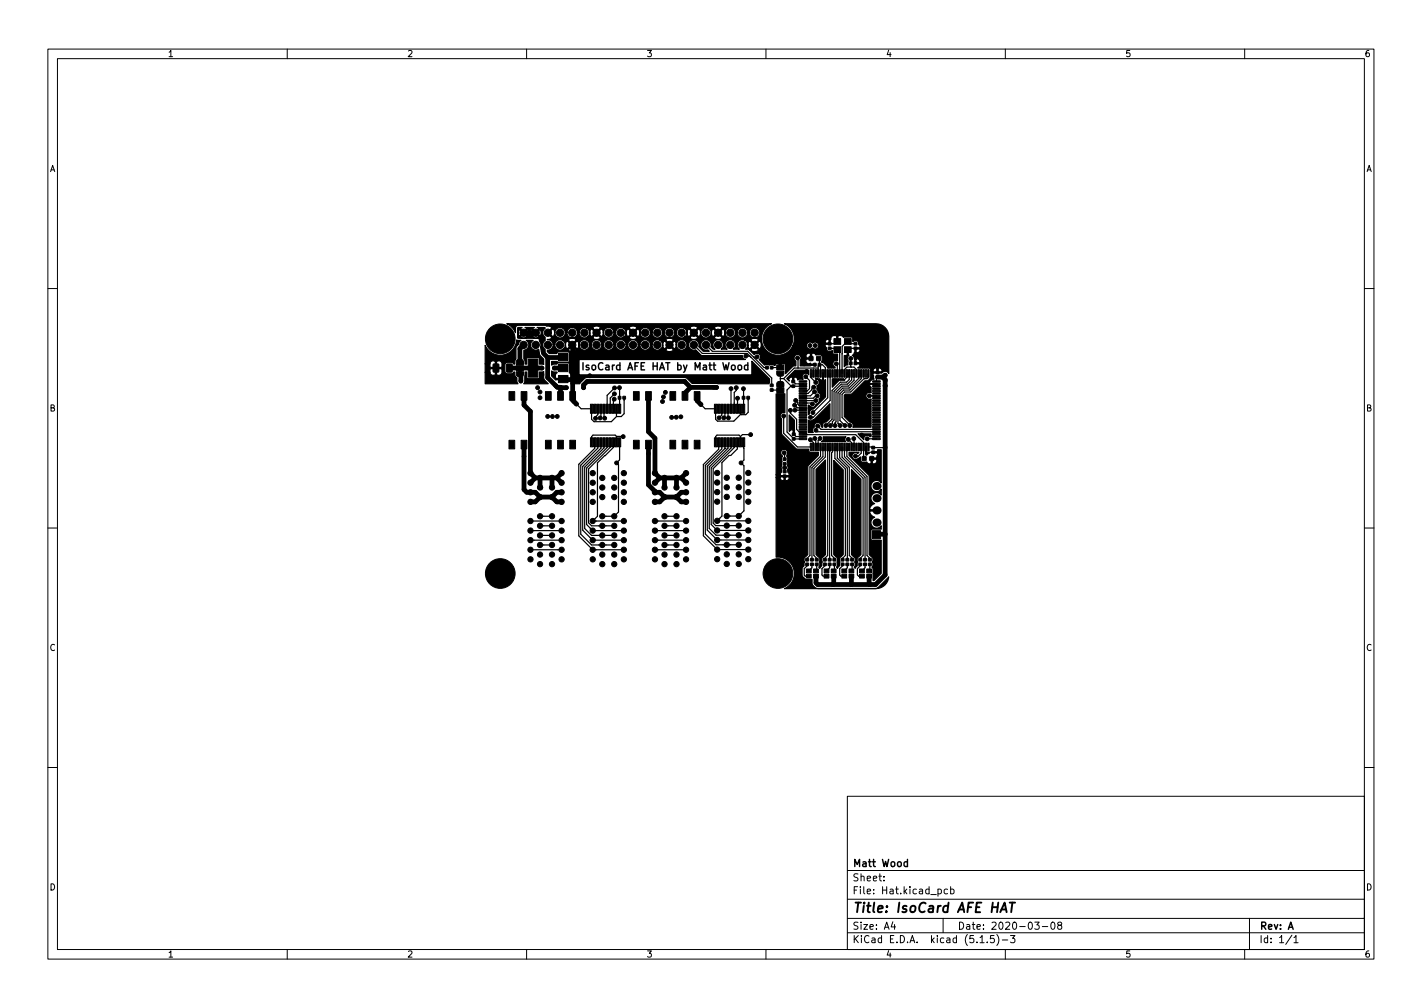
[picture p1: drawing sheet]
<svg xmlns="http://www.w3.org/2000/svg" width="297mm" height="210mm" viewBox="0 0 297 210" stroke-linecap="round" stroke-linejoin="round" font-family="sans-serif">
<defs><g id="words">
<text font-size="2.8" x="178" y="190.6">Title: IsoCard AFE HAT</text>
<g font-size="2.1">
<text x="123.2" y="77.3">IsoCard AFE HAT by Matt Wood</text>
<text x="178" y="184">Sheet:</text>
<text x="178" y="181">Matt Wood</text>
<text x="178" y="186.7">File: Hat.kicad_pcb</text>
<text x="178" y="196.9">KiCad E.D.A. kicad (5.1.5)-3</text>
<text x="178" y="194.1">Size: A4</text>
<text x="200" y="194.1">Date: 2020-03-08</text>
<text x="263" y="194.1">Rev: A</text>
<text x="263" y="196.9">Id: 1/1</text>
</g>
<g font-size="1.8">
<text x="35" y="11.9">1</text>
<text x="85" y="11.9">2</text>
<text x="135" y="11.9">3</text>
<text x="185" y="11.9">4</text>
<text x="235" y="11.9">5</text>
<text x="285" y="11.9">6</text>
<text x="10.3" y="35.9">A</text>
<text x="285.3" y="35.9">A</text>
<text x="10.3" y="85.9">B</text>
<text x="285.3" y="85.9">B</text>
<text x="10.3" y="135.9">C</text>
<text x="285.3" y="135.9">C</text>
<text x="10.3" y="185.9">D</text>
<text x="285.3" y="185.9">D</text>
<text x="35" y="199.9">1</text>
<text x="85" y="199.9">2</text>
<text x="135" y="199.9">3</text>
<text x="185" y="199.9">4</text>
<text x="235" y="199.9">5</text>
<text x="285" y="199.9">6</text>
</g>
</g></defs>
<g fill="none" stroke="#000" stroke-width=".21">
<path d="M10 10.2h277v190.1h-277zM12 12.2h273v186.1h-273zM60 10.2v2M110 10.2v2M160 10.2v2M210 10.2v2M260 10.2v2M10 60.2h2M285 60.2h2M10 110.2h2M285 110.2h2M10 160.2h2"/>
<path d="M177 166.3h108v32h-108zM285 160.2h2M60 198.3v2M110 198.3v2M160 198.3v2M177 194.8h108M177 191.8h108M177 187.8h108M177 181.8h108M184.6 183.8v.1M184.6 183v.1M186.5 192.5l-.4 1h1"/>
<path d="M186.9 193v1M195.9 185.7l.5-.1 .2 .3-.1 .7h-.6M197 191.8v3M197.9 185.7l-.4-.1-.3 .3 .2 .7h.5M198.6 185.7l.4-.1 .3 .3-.2 .7h-.5M198.6 185.1v1.5M204.7 196.8h.9M206.2 196.7v.1M207.6 195.3h-.7v.7l.2-.1 .5 .1 .1 .2-.1 .5-.2 .1-.5-.1M208.2 195.1a1.72 1.72 0 0 1 0 2.3M209.4 196.3h1.1M210 198.3v2"/>
<path d="M211.1 195.3h.9l-.5 .6 .4 .1v.7l-.2 .1-.6-.1M216.1 192.5h1l-.5 .6 .4 .1v.7l-.2 .1-.7-.1M217.7 193.5h1.2M219.6 192.7l.3-.2a.8 .8 0 0 1 .5 .8 .8 .8 0 0 1-.5 .7l-.3-.1-.1-.4zM221.2 193.2l-.3-.3 .1-.2 .2-.2 .4 .1 .2 .2-.1 .2-.6 .2-.2 .3 .1 .4 .2 .1h.3l.3-.3-.1-.4-.2-.1M260 198.3v2M261 191.8v6.5M269.9 195.3l-1.3 1.9M270.3 195.8l.4-.5v1.5M270.3 196.8h.8"/>
</g>
<path d="M208.9 190.5l1-2 .4 2M209.2 189.9h1M210.9 188.5h1.1M211.5 188.5l-.3 2" fill="none" stroke="#000" stroke-width=".4"/>
<path d="M121.8 75.7v1.5M123 76.3l-.4-.1-.2 .2 .1 .3 .5 .1v.4h-.6M156.2 76.3l-.4-.1-.3 .3 .1 .7h.6M156.2 75.7v1.5M189.6 179.4v1.5M189.6 180l-.5-.1-.3 .3 .2 .7h.6" fill="none" stroke="#000" stroke-width=".3"/>
<g fill="#000" stroke="#000" stroke-width=".21">
<path d="M103 76l1.2 .1-.1 1.6-1.1-.1zM105.8 76l1.2 .1-.1 1.6-1.1-.1zM108 75.2l.3-.2 .8 .1 .2 .3 .1 .7h-1.6zM108.3 77.2h.6v.5h-.6zM107.8 76.3h1.6v1h-1.6zM107.8 77.6h1.6l-.1 .8-.4 .2h-.8l-.2-.3zM110.4 74.9h2v3.8h-2zM116.7 76.1h2v1.5h-2zM116.7 73.8h2v1.5h-2zM116.7 78.4h2v1.5h-2zM160 76.5h.5v.5h-.5zM160.9 76.5h.5v.5h-.5z"/>
<path d="M162.4 75.1l.3-.2 .8 .1 .2 .3v.7h-1.4zM162.3 76.2h1.4v1h-1.4zM162.7 75.8h.6v.5h-.6zM162.3 77.5h1.4v.8l-.4 .2h-.8l-.2-.3zM165.4 79.4h.6v.5h-.6zM166.9 79.5h1.6v.2l-1.5 .1zM166.9 80h1.6v.2l-1.5 .1zM169.3 77.2h.2v1.6l-.2-.1zM169 74.4h.8v.9h-.8zM169.8 77.2h.2v1.6l-.2-.1zM170 75.9h.5v.5h-.5zM170.3 77.2h.2v1.6l-.2-.1z"/>
<path d="M170.8 77.2h.2v1.6l-.2-.1zM170.6 74.4l.8 .1-.1 .8-.7-.1zM170.9 75.9h.5v.5h-.5zM171.3 77.2h.2v1.6l-.2-.1zM171.8 77.2h.2v1.6l-.2-.1zM172.3 77.2h.2v1.6l-.2-.1zM172.8 77.2h.2v1.6l-.2-.1zM173.3 77.2h.2v1.6l-.2-.1zM173 71.5h.6v.5h-.6zM173 72.5h.6v.5h-.6zM173.8 77.2h.2v1.6l-.2-.1zM174.3 77.2h.2v1.6l-.2-.1z"/>
<path d="M174.8 77.2h.2v1.6l-.2-.1zM175.3 77.2h.2v1.6l-.2-.1zM174.2 70.7h1.4v1.2h-1.4zM174.2 72.4h1.4v1.2h-1.4zM175.8 77.2h.2v1.6l-.2-.1zM176.3 77.2h.2v1.6l-.2-.1zM176.8 77.2h.2v1.6l-.2-.1zM177.3 77.2h.2v1.6l-.2-.1zM176.4 70.7h1.4v1.2h-1.4zM176.4 72.4h1.4v1.2h-1.4zM177.5 75.6h.5v.5h-.5zM177.8 77.2h.2v1.6l-.2-.1z"/>
<path d="M178.3 77.2h.2v1.6l-.2-.1zM178.4 75.6h.5v.5h-.5zM178.4 71.5h.6v.5h-.6zM178.4 72.5h.6v.5h-.6zM178.8 77.2h.2v1.6l-.2-.1zM179.3 77.2h.2v1.6l-.2-.1zM179.8 77.2h.2v1.6l-.2-.1zM180.3 77.2h.2v1.6l-.2-.1zM180.8 77.2h.2v1.6l-.2-.1zM181.3 77.2h.2v1.6l-.2-.1zM183 78.5h.6v.5h-.6zM183 77.5h.6v.5h-.6z"/>
<path d="M182.3 80h1.5l.1 .2-1.6 .1zM182.3 79.5h1.5l.1 .2-1.6 .1zM106.3 91.9h1.2v1.8h-1.2zM106.3 81.8h1.2v1.8h-1.2zM108.9 91.9h1.2v1.8h-1.2zM108.9 81.8h1.2v1.8h-1.2zM113.9 91.9h1.2v1.8h-1.2zM113.9 81.8h1.2v1.8h-1.2zM116.5 91.9h1.2v1.8h-1.2zM116.5 81.8h1.2v1.8h-1.2zM119 91.9h1.2v1.8h-1.2zM119 81.8h1.2v1.8h-1.2z"/>
<path d="M123.3 84.4h.5v1.9h-.5zM123.3 91.4h.5v1.9h-.5zM124 84.4h.5v1.9h-.5zM124 91.4h.5v1.9h-.5zM124.6 84.4h.5v1.9h-.5zM124.6 91.4h.5v1.9h-.5zM125.3 84.4h.5v1.9h-.5zM125.3 91.4h.5v1.9h-.5zM125.9 84.4h.5v1.9h-.5zM125.9 91.4h.5v1.9h-.5zM126.6 84.4h.5v1.9h-.5zM126.6 91.4h.5v1.9h-.5z"/>
<path d="M127.2 84.4h.5v1.9h-.5zM127.2 91.4h.5v1.9h-.5zM127.9 84.4h.5v1.9h-.5zM127.9 91.4h.5v1.9h-.5zM128.5 84.4h.5v1.9h-.5zM128.5 91.4h.5v1.9h-.5zM129.2 84.4h.5v1.9h-.5zM129.2 91.4h.5v1.9h-.5zM129.2 82.8h.5v.5h-.5zM130.1 82.8h.5v.5h-.5zM132.3 91.9h1.2v1.8h-1.2zM132.3 81.8h1.2v1.8h-1.2z"/>
<path d="M134.9 91.9h1.2v1.8h-1.2zM134.9 81.8h1.2v1.8h-1.2zM139.9 91.9h1.2v1.8h-1.2zM139.9 81.8h1.2v1.8h-1.2zM142.5 91.9h1.2v1.8h-1.2zM142.5 81.8h1.2v1.8h-1.2zM145 91.9h1.2v1.8h-1.2zM145 81.8h1.2v1.8h-1.2zM149.2 91.4h.5v1.9h-.5zM149.2 84.4h.5v1.9h-.5zM149.9 91.4h.5v1.9h-.5zM149.9 84.4h.5v1.9h-.5z"/>
<path d="M150.5 91.4h.5v1.9h-.5zM150.5 84.4h.5v1.9h-.5zM151.2 91.4h.5v1.9h-.5zM151.2 84.4h.5v1.9h-.5zM151.8 91.4h.5v1.9h-.5zM151.8 84.4h.5v1.9h-.5zM152.5 91.4h.5v1.9h-.5zM152.5 84.4h.5v1.9h-.5zM153.1 91.4h.5v1.9h-.5zM153.1 84.4h.5v1.9h-.5zM153.8 91.4h.5v1.9h-.5zM153.8 84.4h.5v1.9h-.5z"/>
<path d="M154.4 91.4h.5v1.9h-.5zM154.4 84.4h.5v1.9h-.5zM155.1 91.4h.5v1.9h-.5zM155.1 84.4h.5v1.9h-.5zM155.1 82.8h.5v.5h-.5zM156 82.8h.5v.5h-.5zM160.9 81.2h.6v.5h-.6zM160.9 80.2h.6v.5h-.6zM162.3 80.9h1.4v1h-1.4zM162.4 79.8l.3-.2 .8 .1 .2 .3v.7h-1.4zM162.7 80.5h.6v.5h-.6zM162.3 82.2h1.4v.8l-.4 .2h-.8l-.2-.3z"/>
<path d="M163.6 99.2h.6v.5h-.6zM163.6 98.2h.6v.5h-.6zM163.6 95.6h.6v.5h-.6zM163.6 96.6h.6v.5h-.6zM165.4 80.4h.6v.5h-.6zM165.5 90.4h.6v.5h-.6zM165.5 91.4h.6v.5h-.6zM166.9 80.5h1.6v.2l-1.5 .1zM166.9 81h1.6v.2l-1.5 .1zM166.9 81.5h1.6v.2l-1.5 .1zM166.9 82h1.6v.2l-1.5 .1zM166.9 82.5h1.6v.2l-1.5 .1z"/>
<path d="M166.9 83h1.6v.2l-1.5 .1zM166.9 83.5h1.6v.2l-1.5 .1zM166.9 84h1.6v.2l-1.5 .1zM166.9 84.5h1.6v.2l-1.5 .1zM166.9 85h1.6v.2l-1.5 .1zM166.9 85.5h1.6v.2l-1.5 .1zM166.9 86h1.6v.2l-1.5 .1zM166.9 86.5h1.6v.2l-1.5 .1zM166.9 87h1.6v.2l-1.5 .1zM166.9 87.5h1.6v.2l-1.5 .1zM166.9 88h1.6v.2l-1.5 .1zM166.9 88.5h1.6v.2l-1.5 .1z"/>
<path d="M166.9 89h1.6v.2l-1.5 .1zM166.9 89.5h1.6v.2l-1.5 .1zM166.9 90h1.6v.2l-1.5 .1zM166.9 90.5h1.6v.2l-1.5 .1zM166.9 91h1.6v.2l-1.5 .1zM166.9 91.5h1.6v.2l-1.5 .1zM169.3 92.5l.2 .1v1.5h-.2zM169.8 92.5l.2 .1v1.5h-.2zM170.3 92.5l.2 .1v1.5h-.2zM170.8 92.5l.2 .1v1.5h-.2zM171.3 92.5l.2 .1v1.5h-.2zM171.8 92.5l.2 .1v1.5h-.2z"/>
<path d="M172.3 92.5l.2 .1v1.5h-.2zM172.8 92.5l.2 .1v1.5h-.2zM173.3 92.5l.2 .1v1.5h-.2zM173.8 92.5l.2 .1v1.5h-.2zM174.3 92.5l.2 .1v1.5h-.2zM174.8 92.5l.2 .1v1.5h-.2zM175.3 92.5l.2 .1v1.5h-.2zM175.8 92.5l.2 .1v1.5h-.2zM176.3 92.5l.2 .1v1.5h-.2zM176.8 92.5l.2 .1v1.5h-.2zM177.3 92.5l.2 .1v1.5h-.2zM177.8 92.5l.2 .1v1.5h-.2z"/>
<path d="M178.3 92.5l.2 .1v1.5h-.2zM178.8 92.5l.2 .1v1.5h-.2zM179.3 92.5l.2 .1v1.5h-.2zM179.8 92.5l.2 .1v1.5h-.2zM180.3 92.5l.2 .1v1.5h-.2zM180.1 95.3l.8 .1v.8l-.8-.1zM180.8 92.5l.2 .1v1.5h-.2zM181.3 92.5l.2 .1v1.5h-.2zM181.7 95.3l.8 .1-.1 .8-.7-.1zM182.1 94.2h.6v.5h-.6zM182.1 93.2h.6v.5h-.6zM182.3 91.5h1.5l.1 .2-1.6 .1z"/>
<path d="M182.3 91h1.5l.1 .2-1.6 .1zM182.3 90.5h1.5l.1 .2-1.6 .1zM182.3 90h1.5l.1 .2-1.6 .1zM182.3 89.5h1.5l.1 .2-1.6 .1zM182.3 89h1.5l.1 .2-1.6 .1zM182.3 88.5h1.5l.1 .2-1.6 .1zM182.3 88h1.5l.1 .2-1.6 .1zM182.3 87.5h1.5l.1 .2-1.6 .1zM182.3 87h1.5l.1 .2-1.6 .1zM182.3 86.5h1.5l.1 .2-1.6 .1zM182.3 86h1.5l.1 .2-1.6 .1zM182.3 85.5h1.5l.1 .2-1.6 .1z"/>
<path d="M182.3 85h1.5l.1 .2-1.6 .1zM182.3 84.5h1.5l.1 .2-1.6 .1zM182.3 84h1.5l.1 .2-1.6 .1zM182.3 83.5h1.5l.1 .2-1.6 .1zM182.3 83h1.5l.1 .2-1.6 .1zM182.3 82.5h1.5l.1 .2-1.6 .1zM182.3 82h1.5l.1 .2-1.6 .1zM182.3 81.5h1.5l.1 .2-1.6 .1zM182.3 81h1.5l.1 .2-1.6 .1zM182.3 80.5h1.5l.1 .2-1.6 .1zM168.4 118.8h1.1v.8h-1.1zM168.3 117.6h.6v.5h-.6z"/>
<path d="M168.3 116.6h.6v.5h-.6zM169.3 117.6h.6v.5h-.6zM169.3 116.6h.6v.5h-.6zM169.9 118.8h1v.8h-1zM170.3 117.6h.6v.5h-.6zM170.3 116.6h.6v.5h-.6zM172.2 118.8h1v.8h-1zM172 117.6h.6v.5h-.6zM172 116.6h.6v.5h-.6zM173 117.6h.6v.5h-.6zM173 116.6h.6v.5h-.6zM173.6 118.8h1v.8h-1z"/>
<path d="M174 117.6h.6v.5h-.6zM174 116.6h.6v.5h-.6zM175.9 118.8h1v.8h-1zM175.7 117.6h.6v.5h-.6zM175.7 116.6h.6v.5h-.6zM176.7 117.6h.6v.5h-.6zM176.7 116.6h.6v.5h-.6zM177.3 118.8h1v.8h-1zM177.7 117.6h.6v.5h-.6zM177.7 116.6h.6v.5h-.6zM179.6 118.8h1v.8h-1zM179.4 117.6h.6v.5h-.6z"/>
<path d="M179.4 116.6h.6v.5h-.6zM180.4 117.6h.6v.5h-.6zM180.4 116.6h.6v.5h-.6zM181 118.8h1v.8h-1zM181.4 117.6h.6v.5h-.6zM181.4 116.6h.6v.5h-.6zM182.3 110.8h1.7v1.7h-1.7zM168.4 119.9h1.1v.8h-1.1zM169.9 119.9h1v.8h-1zM172.2 119.9h1v.8h-1zM173.6 119.9h1v.8h-1zM175.9 119.9h1v.8h-1z"/>
<path d="M177.3 119.9h1v.8h-1zM179.6 119.9h1v.8h-1zM181 119.9h1v.8h-1z"/>
<circle cx="103.4" cy="79.5" r=".4"/>
<circle cx="103.9" cy="74.9" r=".4"/>
<circle cx="104.5" cy="70.7" r="3.1"/>
<circle cx="108.8" cy="79.5" r=".4"/>
<circle cx="109.4" cy="69.5" r=".76"/>
<circle cx="109.4" cy="72" r=".76"/>
<circle cx="111.9" cy="72" r=".76"/>
<circle cx="111.9" cy="69.5" r=".76"/>
<circle cx="113.1" cy="75.3" r=".4"/>
<circle cx="113.2" cy="78.2" r=".4"/>
<circle cx="113.2" cy="76.8" r=".4"/>
<circle cx="114.5" cy="72" r=".76"/>
<circle cx="114.5" cy="69.5" r=".76"/>
<circle cx="115.8" cy="76.8" r=".4"/>
<circle cx="117" cy="72" r=".76"/>
<circle cx="117" cy="69.5" r=".76"/>
<circle cx="119.5" cy="72" r=".76"/>
<circle cx="119.5" cy="69.5" r=".76"/>
<circle cx="122.1" cy="72" r=".76"/>
<circle cx="122.1" cy="69.5" r=".76"/>
<circle cx="123.2" cy="78.4" r=".4"/>
<circle cx="124.6" cy="72" r=".76"/>
<circle cx="124.6" cy="69.5" r=".76"/>
<circle cx="127.2" cy="72" r=".76"/>
<circle cx="127.2" cy="69.5" r=".76"/>
<circle cx="129.7" cy="72" r=".76"/>
<circle cx="129.7" cy="69.5" r=".76"/>
<circle cx="132.2" cy="72" r=".76"/>
<circle cx="132.2" cy="69.5" r=".76"/>
<circle cx="134.8" cy="72" r=".76"/>
<circle cx="134.8" cy="69.5" r=".76"/>
<circle cx="137.3" cy="72" r=".76"/>
<circle cx="137.3" cy="69.5" r=".76"/>
<circle cx="139.9" cy="72" r=".76"/>
<circle cx="139.9" cy="69.5" r=".76"/>
<circle cx="142.4" cy="69.5" r=".76"/>
<circle cx="142.4" cy="72" r=".76"/>
<circle cx="144.9" cy="72" r=".76"/>
<circle cx="144.9" cy="69.5" r=".76"/>
<circle cx="147.5" cy="69.5" r=".76"/>
<circle cx="147.5" cy="72" r=".76"/>
<circle cx="150" cy="69.5" r=".76"/>
<circle cx="150" cy="72" r=".76"/>
<circle cx="152.6" cy="69.5" r=".76"/>
<circle cx="152.6" cy="72" r=".76"/>
<circle cx="155.1" cy="69.5" r=".76"/>
<circle cx="155.1" cy="72" r=".76"/>
<circle cx="155.8" cy="74.3" r=".4"/>
<circle cx="157.6" cy="72" r=".76"/>
<circle cx="157.6" cy="69.5" r=".76"/>
<circle cx="158.1" cy="74.5" r=".4"/>
<circle cx="162.5" cy="70.7" r="3.1"/>
<circle cx="166.6" cy="74.7" r=".4"/>
<circle cx="168" cy="75.9" r=".4"/>
<circle cx="168.3" cy="78.6" r=".4"/>
<circle cx="168.5" cy="77.5" r=".4"/>
<circle cx="169.2" cy="72.1" r=".4"/>
<circle cx="170.3" cy="72.1" r=".4"/>
<circle cx="170.4" cy="79.8" r=".4"/>
<circle cx="171.5" cy="79.7" r=".4"/>
<circle cx="172.1" cy="69.2" r=".4"/>
<circle cx="174.4" cy="79.5" r=".4"/>
<circle cx="174.7" cy="75.9" r=".4"/>
<circle cx="177.7" cy="74.8" r=".4"/>
<circle cx="183" cy="72.6" r=".4"/>
<circle cx="184.9" cy="78.3" r=".4"/>
<circle cx="184.9" cy="79.4" r=".4"/>
<circle cx="110.8" cy="98.8" r=".55"/>
<circle cx="112.3" cy="80.9" r=".4"/>
<circle cx="112.8" cy="81.8" r=".4"/>
<circle cx="112.8" cy="83" r=".4"/>
<circle cx="112.8" cy="99.8" r=".55"/>
<circle cx="114.4" cy="86.9" r=".4"/>
<circle cx="115.3" cy="99.8" r=".55"/>
<circle cx="115.4" cy="87" r=".4"/>
<circle cx="116.4" cy="86.9" r=".4"/>
<circle cx="117.3" cy="98.8" r=".55"/>
<circle cx="118.3" cy="80.9" r=".4"/>
<circle cx="120.4" cy="84.3" r=".4"/>
<circle cx="121.9" cy="80.9" r=".4"/>
<circle cx="123.8" cy="98.8" r=".55"/>
<circle cx="124.4" cy="87.3" r=".4"/>
<circle cx="125.4" cy="87.3" r=".4"/>
<circle cx="125.8" cy="99.8" r=".55"/>
<circle cx="126.3" cy="87.3" r=".4"/>
<circle cx="128.3" cy="83.3" r=".4"/>
<circle cx="128.3" cy="99.8" r=".55"/>
<circle cx="128.3" cy="82.2" r=".4"/>
<circle cx="128.4" cy="81" r=".4"/>
<circle cx="128.8" cy="96.6" r=".4"/>
<circle cx="129.4" cy="80.9" r=".4"/>
<circle cx="130.2" cy="91.2" r=".4"/>
<circle cx="130.3" cy="98.8" r=".55"/>
<circle cx="136.8" cy="98.8" r=".55"/>
<circle cx="138.4" cy="83.8" r=".4"/>
<circle cx="138.6" cy="82.9" r=".4"/>
<circle cx="138.8" cy="99.8" r=".55"/>
<circle cx="139" cy="81.9" r=".4"/>
<circle cx="140.3" cy="87.1" r=".4"/>
<circle cx="141.3" cy="87.1" r=".4"/>
<circle cx="141.3" cy="99.8" r=".55"/>
<circle cx="142.2" cy="87" r=".4"/>
<circle cx="143.3" cy="98.8" r=".55"/>
<circle cx="146.4" cy="84.4" r=".4"/>
<circle cx="149.7" cy="80.9" r=".4"/>
<circle cx="149.8" cy="98.7" r=".55"/>
<circle cx="150.2" cy="87.2" r=".4"/>
<circle cx="151.2" cy="87.2" r=".4"/>
<circle cx="151.8" cy="99.7" r=".55"/>
<circle cx="152.2" cy="87.2" r=".4"/>
<circle cx="152.7" cy="81.1" r=".4"/>
<circle cx="153.8" cy="80.9" r=".4"/>
<circle cx="154.1" cy="83.1" r=".4"/>
<circle cx="154.3" cy="99.7" r=".55"/>
<circle cx="154.8" cy="96.6" r=".4"/>
<circle cx="155.3" cy="81.2" r=".4"/>
<circle cx="156.3" cy="98.7" r=".55"/>
<circle cx="156.8" cy="90.7" r=".4"/>
<circle cx="163.7" cy="86.8" r=".4"/>
<circle cx="163.8" cy="94.5" r=".4"/>
<circle cx="163.9" cy="97.6" r=".4"/>
<circle cx="165.1" cy="85.7" r=".4"/>
<circle cx="165.1" cy="93.9" r=".4"/>
<circle cx="165.4" cy="87.8" r=".4"/>
<circle cx="166" cy="84.6" r=".4"/>
<circle cx="166.1" cy="85.6" r=".4"/>
<circle cx="166.2" cy="83.6" r=".4"/>
<circle cx="169.2" cy="85.2" r=".4"/>
<circle cx="169.3" cy="91.8" r=".4"/>
<circle cx="169.3" cy="87.1" r=".4"/>
<circle cx="169.7" cy="84.4" r=".4"/>
<circle cx="169.8" cy="86.1" r=".4"/>
<circle cx="170" cy="80.9" r=".4"/>
<circle cx="170.1" cy="81.8" r=".4"/>
<circle cx="170.2" cy="91.5" r=".4"/>
<circle cx="170.4" cy="83.6" r=".4"/>
<circle cx="170.4" cy="89.8" r=".4"/>
<circle cx="170.7" cy="82.7" r=".4"/>
<circle cx="170.8" cy="88.9" r=".4"/>
<circle cx="171.3" cy="91.5" r=".4"/>
<circle cx="171.5" cy="98.1" r=".4"/>
<circle cx="172.3" cy="86.2" r=".4"/>
<circle cx="172.5" cy="88.8" r=".4"/>
<circle cx="173.5" cy="88.9" r=".4"/>
<circle cx="174.4" cy="88.8" r=".4"/>
<circle cx="175.1" cy="98.1" r=".4"/>
<circle cx="175.5" cy="88.8" r=".4"/>
<circle cx="176" cy="91.7" r=".4"/>
<circle cx="176.5" cy="88.8" r=".4"/>
<circle cx="177.1" cy="84.6" r=".4"/>
<circle cx="177.2" cy="91.7" r=".4"/>
<circle cx="177.5" cy="88.8" r=".4"/>
<circle cx="178.3" cy="91.6" r=".4"/>
<circle cx="178.6" cy="99.5" r=".4"/>
<circle cx="178.7" cy="95.2" r=".4"/>
<circle cx="180" cy="90.8" r=".4"/>
<circle cx="180.6" cy="86.4" r=".4"/>
<circle cx="180.8" cy="80.5" r=".4"/>
<circle cx="181.1" cy="91.6" r=".4"/>
<circle cx="181.6" cy="82.6" r=".4"/>
<circle cx="184.9" cy="80.5" r=".4"/>
<circle cx="104.5" cy="119.7" r="3.1"/>
<circle cx="110.8" cy="116.8" r=".55"/>
<circle cx="110.8" cy="114.8" r=".55"/>
<circle cx="110.8" cy="112.8" r=".55"/>
<circle cx="110.8" cy="110.8" r=".55"/>
<circle cx="110.8" cy="100.8" r=".55"/>
<circle cx="110.8" cy="104.8" r=".55"/>
<circle cx="110.8" cy="108.8" r=".55"/>
<circle cx="110.8" cy="102.8" r=".55"/>
<circle cx="112.8" cy="113.8" r=".55"/>
<circle cx="112.8" cy="117.8" r=".55"/>
<circle cx="112.8" cy="115.8" r=".55"/>
<circle cx="112.8" cy="111.8" r=".55"/>
<circle cx="112.8" cy="101.8" r=".55"/>
<circle cx="112.8" cy="107.8" r=".55"/>
<circle cx="112.8" cy="103.8" r=".55"/>
<circle cx="112.8" cy="109.8" r=".55"/>
<circle cx="115.3" cy="115.8" r=".55"/>
<circle cx="115.3" cy="111.8" r=".55"/>
<circle cx="115.3" cy="117.8" r=".55"/>
<circle cx="115.3" cy="113.8" r=".55"/>
<circle cx="115.3" cy="101.8" r=".55"/>
<circle cx="115.3" cy="109.8" r=".55"/>
<circle cx="115.3" cy="107.8" r=".55"/>
<circle cx="115.3" cy="103.8" r=".55"/>
<circle cx="117.3" cy="112.8" r=".55"/>
<circle cx="117.3" cy="114.8" r=".55"/>
<circle cx="117.3" cy="116.8" r=".55"/>
<circle cx="117.3" cy="100.8" r=".55"/>
<circle cx="117.3" cy="110.8" r=".55"/>
<circle cx="117.3" cy="102.8" r=".55"/>
<circle cx="117.3" cy="108.8" r=".55"/>
<circle cx="117.3" cy="104.8" r=".55"/>
<circle cx="123.8" cy="114.8" r=".55"/>
<circle cx="123.8" cy="112.8" r=".55"/>
<circle cx="123.8" cy="116.8" r=".55"/>
<circle cx="123.8" cy="100.8" r=".55"/>
<circle cx="123.8" cy="110.8" r=".55"/>
<circle cx="123.8" cy="108.8" r=".55"/>
<circle cx="123.8" cy="102.8" r=".55"/>
<circle cx="123.8" cy="104.8" r=".55"/>
<circle cx="125.8" cy="115.8" r=".55"/>
<circle cx="125.8" cy="113.8" r=".55"/>
<circle cx="125.8" cy="117.8" r=".55"/>
<circle cx="125.8" cy="111.8" r=".55"/>
<circle cx="125.8" cy="101.8" r=".55"/>
<circle cx="125.8" cy="107.8" r=".55"/>
<circle cx="125.8" cy="103.8" r=".55"/>
<circle cx="125.8" cy="109.8" r=".55"/>
<circle cx="128.3" cy="115.8" r=".55"/>
<circle cx="128.3" cy="113.8" r=".55"/>
<circle cx="128.3" cy="117.8" r=".55"/>
<circle cx="128.3" cy="111.8" r=".55"/>
<circle cx="128.3" cy="101.8" r=".55"/>
<circle cx="128.3" cy="103.8" r=".55"/>
<circle cx="128.3" cy="109.8" r=".55"/>
<circle cx="128.3" cy="107.8" r=".55"/>
<circle cx="130.3" cy="116.8" r=".55"/>
<circle cx="130.3" cy="112.8" r=".55"/>
<circle cx="130.3" cy="114.8" r=".55"/>
<circle cx="130.3" cy="100.8" r=".55"/>
<circle cx="130.3" cy="110.8" r=".55"/>
<circle cx="130.3" cy="104.8" r=".55"/>
<circle cx="130.3" cy="108.8" r=".55"/>
<circle cx="130.3" cy="102.8" r=".55"/>
<circle cx="136.8" cy="116.8" r=".55"/>
<circle cx="136.8" cy="114.8" r=".55"/>
<circle cx="136.8" cy="112.8" r=".55"/>
<circle cx="136.8" cy="100.8" r=".55"/>
<circle cx="136.8" cy="110.8" r=".55"/>
<circle cx="136.8" cy="104.8" r=".55"/>
<circle cx="136.8" cy="108.8" r=".55"/>
<circle cx="136.8" cy="102.8" r=".55"/>
<circle cx="138.8" cy="117.8" r=".55"/>
<circle cx="138.8" cy="115.8" r=".55"/>
<circle cx="138.8" cy="111.8" r=".55"/>
<circle cx="138.8" cy="113.8" r=".55"/>
<circle cx="138.8" cy="101.8" r=".55"/>
<circle cx="138.8" cy="109.8" r=".55"/>
<circle cx="138.8" cy="107.8" r=".55"/>
<circle cx="138.8" cy="103.8" r=".55"/>
<circle cx="141.3" cy="111.8" r=".55"/>
<circle cx="141.3" cy="115.8" r=".55"/>
<circle cx="141.3" cy="113.8" r=".55"/>
<circle cx="141.3" cy="117.8" r=".55"/>
<circle cx="141.3" cy="101.8" r=".55"/>
<circle cx="141.3" cy="107.8" r=".55"/>
<circle cx="141.3" cy="109.8" r=".55"/>
<circle cx="141.3" cy="103.8" r=".55"/>
<circle cx="143.3" cy="116.8" r=".55"/>
<circle cx="143.3" cy="114.8" r=".55"/>
<circle cx="143.3" cy="112.8" r=".55"/>
<circle cx="143.3" cy="110.8" r=".55"/>
<circle cx="143.3" cy="100.8" r=".55"/>
<circle cx="143.3" cy="104.8" r=".55"/>
<circle cx="143.3" cy="102.8" r=".55"/>
<circle cx="143.3" cy="108.8" r=".55"/>
<circle cx="149.8" cy="116.7" r=".55"/>
<circle cx="149.8" cy="112.7" r=".55"/>
<circle cx="149.8" cy="104.7" r=".55"/>
<circle cx="149.8" cy="108.7" r=".55"/>
<circle cx="149.8" cy="114.7" r=".55"/>
<circle cx="149.8" cy="110.7" r=".55"/>
<circle cx="149.8" cy="102.7" r=".55"/>
<circle cx="149.8" cy="100.7" r=".55"/>
<circle cx="151.8" cy="111.7" r=".55"/>
<circle cx="151.8" cy="117.7" r=".55"/>
<circle cx="151.8" cy="107.7" r=".55"/>
<circle cx="151.8" cy="109.7" r=".55"/>
<circle cx="151.8" cy="113.7" r=".55"/>
<circle cx="151.8" cy="103.7" r=".55"/>
<circle cx="151.8" cy="115.7" r=".55"/>
<circle cx="151.8" cy="101.7" r=".55"/>
<circle cx="154.3" cy="107.7" r=".55"/>
<circle cx="154.3" cy="117.7" r=".55"/>
<circle cx="154.3" cy="111.7" r=".55"/>
<circle cx="154.3" cy="103.7" r=".55"/>
<circle cx="154.3" cy="115.7" r=".55"/>
<circle cx="154.3" cy="109.7" r=".55"/>
<circle cx="154.3" cy="113.7" r=".55"/>
<circle cx="154.3" cy="101.7" r=".55"/>
<circle cx="156.3" cy="116.7" r=".55"/>
<circle cx="156.3" cy="112.7" r=".55"/>
<circle cx="156.3" cy="110.7" r=".55"/>
<circle cx="156.3" cy="108.7" r=".55"/>
<circle cx="156.3" cy="104.7" r=".55"/>
<circle cx="156.3" cy="114.7" r=".55"/>
<circle cx="156.3" cy="102.7" r=".55"/>
<circle cx="156.3" cy="100.7" r=".55"/>
<circle cx="162.5" cy="119.7" r="3.1"/>
<circle cx="171.6" cy="113.1" r=".4"/>
<circle cx="175.3" cy="112.9" r=".4"/>
<circle cx="179" cy="113.1" r=".4"/>
</g>
<g fill="#000">
<circle cx="183.1" cy="104" r=".85"/>
<circle cx="183.1" cy="109.1" r=".85"/>
<circle cx="183.1" cy="101.5" r=".85"/>
<circle cx="183.1" cy="106.6" r=".85"/>
</g>
<g fill="none" stroke="#000" stroke-width=".25">
<path d="M111.9 69.5l1.3 1.3v2.6l.3 .3M117.6 74.5v.1M117.6 74.6h-.1M119.5 72l.1 1.2M144.9 72l1.8 1.8h9.4l5.1 5.1v1.6M147.5 72l1.3 1.3h7.4l3.4 3.4h.6M155.8 74.3h.8M158.1 74.5h-.7M161.2 76.7h1.8M163 78v2.1M163 79h.7M163.7 79l1.6 1.6"/>
<path d="M165.7 79.7l.5 .4h1.5M166.6 74.7l.1 2.1M168.3 78.6l.8 .8v1.7l-.5 .5h-.9M169.4 78v.8l1 1M170.9 76.8h-5l-2.2 2.2M171 74.8l.2 .2v1.1M171.2 76.1l-.3 .3v1.6M171.2 76.1h.6l.6 .6v1.3M171.2 76.1l.2 .3v1.6M172.9 78v5l-3.1 3.1M173.3 72.7h1.3l.8 .8v4.5M173.4 78v5.6l-3.5 3.5h-.6"/>
<path d="M174.7 75.9l.2 .2v1.9M174.9 71.3l-.5 .5h-1.1M176.4 78v-.8l.5-.6h1.5l.5 .6v.8M176.9 78v.8l-.6 .5h-1.7l-.2 .2M177.4 78v1.2l-.5 .6h-1.4l-1.7 1.7v6l-1.3 1.3M177.7 74.8l.1 1.8M177.9 78v1.3l-.9 .9h-1.3l-1.5 1.5v6l-.3 .4v.4l-.4 .4M178.4 78v1.4l-1.2 1.2h-1.3l-1.3 1.3v6.2l-.2 .2v.5M178.7 72.7h-1.3l-.3 .3M178.7 71.8h-1.1l-.6-.5-1.1 1v5.7M179.4 78v1l-2 2h-1.3l-1.1 1v6.4l.5 .4M179.9 78v1.1l-2.4 2.3h-1.3l-.8 .8v5.6l1.1 1"/>
<path d="M180.6 79.1h.1M181.4 78l-.1 .8-.2 .3h-.6l-2.8 2.7h-1.3l-.5 .5v4.8l1.6 1.7M183.3 78.7l-.2 .3v.6M116.4 80.8v.1M120.4 84.3l1 1h2.2v2.2l.5 .5h3.6l1.1-1M124.2 92.4v1.2l-3.3 3.3v15l2.9 2.9h6.5M124.9 92.4v1.2l-3.6 3.5v14.4l2.3 2.3h4.7M124.9 85.3v1.3l-.5 .4v.3M125.5 92.4v1.2l-3.8 3.8v13.3l2.1 2.1h6.5M125.5 85.3v1.8l-.1 .2M126.2 92.4v1.1l-4.1 4.1v12.7l1.5 1.5h4.7M126.2 85.3v1.9l.1 .1"/>
<path d="M126.8 92.4v1l-4.3 4.3v11.8l1.3 1.3h6.5M127.5 92.4v1l-4.6 4.5v11.3l.7 .6h4.7M128.1 92.4v1l-3.3 3.2v11.2l-1 1h6.5M128.3 83.3l-.2 .2v1.8M128.3 82.2l-.8 .9v2.2M128.4 81l-1.6 1.5v2.8M128.8 91.1l-.3-.3h-4.6l-.3 .4v1.2M128.8 85.3v1.7M128.8 91.1v1.3M128.8 91.2h1.4M129 96.5h.1M129.4 80.9v4.4"/>
<path d="M129.4 92.4v3.6l-.6 .6 .4 .4v9.9l-.9 .9h-2.5M130.4 83v3.4l-.6 .6h-1M146.4 84.4l.9 .9h2.2v2.2l.4 .4h3.4l1.4-1.4M150.1 92.4v1.4l-3.2 3.2v14.9l2.9 2.8h6.5M150.8 92.4v1.3l-3.5 3.5v14.3l2.3 2.2h4.7M150.8 85.3v1.4l-.6 .5M151.4 93.7h.1M151.4 93.7l-3.7 3.6v13.4l2.1 2h6.5M151.4 85.3v1.7l-.2 .2M151.4 92.4v1.3M152.1 92.4v1.2l-3.9 3.9v12.8l1.4 1.4h4.7M152.1 85.3l.1 1.9"/>
<path d="M152.7 81.1v4.2M152.7 92.4v1.1l-4.1 4.2v11.8l1.2 1.2h6.5M153.4 92.4v1l-4.4 4.4v11.4l.5 .5h4.8M153.8 80.9v.6l-.4 .4v3.4M154 92.4v1.3l-1.4 1.4h-.3l-1.5 1.5v11.2l-1 .9h6.5M154.1 83.1l-.1 2.2M154.7 85.3v1.2M154.7 91.2v1.2M154.7 91.2l-.3-.4h-4.6l-.3 .4v1.2M155.3 81.2v4.1M155.3 92.4l.1 3.6-.6 .6 .6 .6v9.5l-1.1 1h-2.5M156.3 83v3.1l-.5 .5-1.1-.1"/>
<path d="M156.8 90.7h-1.7l-.4 .5M161.2 81.4h1.8M163.7 86.8v3.7l2.9 2.8h2.8M163.8 94.5l.1 1.4M163.9 96.8v1.7M165.1 85.7v.6l1.3 1.3v2l.5 .5h.8M165.7 80.6h.1M165.8 90.7l.5 .4h1.4M165.8 91.6h.1M165.8 91.6h1.9M166 84.6l.6 .5h1.1M166.1 85.6h.1"/>
<path d="M166.1 85.6h1.6M166.2 83.6l.4 .5v.3l.3 .2h.8M167.7 80.6h-2.5l-.8 .8v8.8l1.4 1.4M167.7 90.6l11.1 .2 1.6 1.6v3.2l.1 .1M167.7 84.1h1.8l.2 .3M169.3 91.8l.6 .6v.9M170 80.9l-1.2 1.2h-1.1M170.1 81.8l-.8 .8h-1.6M170.2 91.5l.2 .2v1.6M170.4 83.6h-2.7M170.4 89.8l.4 .3h12.3M170.7 82.7h-.3l-.5 .4h-2.2"/>
<path d="M170.8 88.9l.7 .7h11.6M171.3 91.5l-.4 .4v1.4M171.4 93.3v1.9M171.4 95.2v.1M171.4 95.3l-2.2 2.2v18.5l-.6 .6v.3M171.9 93.3v2l-2.3 2.3v19.3M172.4 93.3v2.1l-2.4 2.4v18.2l.6 .6v.3M172.9 93.3v22.7l-.6 .6v.3M172.9 94.1h.1M173.4 93.3l-.1 23.6M173.9 93.3v1l-.2 .2v21.5l.6 .6v.3M174.4 93.3v2.4l2.2 2.2v18.1l-.6 .6v.3"/>
<path d="M174.9 93.3v2.3l2.1 2.1v19.2M175.4 93.3v2.3l2 2v18.4l.6 .6v.3M175.9 93.3v2.1l4.4 4.4v16.2l-.6 .6v.3M176.4 93.3v2l4.3 4.3v17.3M176.9 93.3v2l4.2 4.2v16.5l.6 .6v.3M177.2 91.7l.7 .7v.9M178.3 91.6l.1 1.7M179.9 93.3v1.3l-.6 .6h-.6M180.9 93.3v.8l.3 .3h1.2M181.1 91.6h2M181.4 93.3l3.5 .1M181.6 82.6h1.5"/>
<path d="M110.8 108.8h6.5M110.8 110.8h6.5M110.8 112.8h6.5M110.8 114.8h6.5M112.8 109.8h2.5M112.8 111.8h2.5M112.8 113.8h2.5M112.8 107.8h2.5M136.8 108.8h6.5M136.8 110.8h6.5M136.8 112.8h6.5M136.8 114.8h6.5"/>
<path d="M138.8 109.8h2.5M138.8 111.8h2.5M138.8 113.8h2.5M138.8 107.8h2.5M168.6 117.8v.3l-.6 .6v1.4l.2 .2h.7M169.6 117.8v.7l-.7 .7M170.6 117.8v1.2l-.2 .2M172.3 117.8v.3l-.6 .6v1.3l.3 .3h.6M173.3 117.8v.7l-.7 .7M174.3 117.8v1.2l-.1 .2M176 117.8v.3l-.6 .6v1.3l.2 .3h.7M177 117.8v.7l-.7 .7"/>
<path d="M178 117.8v1.2l-.1 .2M179.7 117.8v.3l-.6 .6v1.3l.2 .3h.7M180.7 117.8v.7l-.7 .7M181.7 117.8v1.2l-.1 .2"/>
</g>
<g fill="none" stroke="#000" stroke-width="1">
<path d="M106.4 76.8h6.8M108.6 78.1l.2 .2v1.2M109.4 69.5h2.5M109.4 72l-.8 .8v2.7M113.5 73.7l.9 .9M114.4 74.6h3.1M114.4 74.6v4.2l2 2M115.8 76.8h1.9M117.7 79.1l.1 .2h1.8M119.5 72l.1 11.6 .8 .7M184.4 78.7l.5 .5v40.8l-2 2h-12.1l-.4-.3v-1.4M184.9 78.3l-.4 .4h-1.2"/>
<path d="M109.5 82.7v1.9l1.3 1.3v12.9l1 1M109.5 92.8v9.4l.5 .6h1.8l1 1M111.8 99.8l-1 1M111.8 99.8h4.5M112.8 99.8v1.8l.2 .2h-.2M115.3 99.8v2M116.1 80.6h.1M116.3 99.8l1 1M116.4 80.9h.7M117.1 80.9h1.2M117.1 80.9v1.8M117.3 98.8l-1 1"/>
<path d="M135.5 82.7v7.4l1.3 1.4v7.3l1 1M135.5 92.8v8.4l1.3 1.4v.2h1l1 1M137.8 99.8h4.5M137.8 99.8l-1 1M138.8 99.8v2M141.3 99.8v2M142.3 99.8l1 1M143.3 98.8l-1 1M144.2 80.9l-1.2-1.3h-20.4l-.7 .8v.5M144.2 80.9h5.5M144.2 80.9l-1.1 1.1v.7M145.6 82.7v1l.8 .7"/>
<path d="M112.8 103.8l-1 1h-1M112.8 103.8h2.5M115.3 103.8l1 1h1M117.3 102.8h-1l-1 1M138.8 103.8l-1 1h-1M138.8 103.8h2.5M141.3 103.8l1 1h1M143.3 102.8h-1l-1 1M184.9 111.5l-1.8 .1M174.2 120.3v1.6l-.2 .1M177.9 120.3l-.1 1.7M181.6 120.3v1.6l.1 .1"/>
</g>
<g fill="#000" stroke="#000" stroke-width=".25">
<path d="M101.4 72.1a3.4 3.4 0 0 0 3.7 2 3.4 3.4 0 0 0 2.8-3.1l.9 .1-.3 .2-.7 1.3v2.4l-.3 .3v.7l-.6-.3-.9-.1a.58 .58 0 0 0-.6 .6v1.3a.58 .58 0 0 0 .6 .6l.9-.1 .6-.3v.7l.5 .5v.8l.2 .4h-6.8v-2.4h.9a.68 .68 0 0 0 .5 .6 .68 .68 0 0 0 .7-.1v-1.2h.2v1.2a.68 .68 0 0 0 .7 .1 .68 .68 0 0 0 .5-.6v-.6l-.2-.1h-2.2l-.2 .1v.6h-.9v-1.7h.9v.6l.2 .1h1v-1.2h.2v1.2h1l.2-.1v-.6a.68 .68 0 0 0-.5-.6 .68 .68 0 0 0-.7 .1h-.2a.68 .68 0 0 0-.7-.1 .68 .68 0 0 0-.5 .6h-.9zM108.2 68.4h.9l-.4 .3 .7 .6 .6-.6-.3-.3h1.9l-.3 .3 .6 .6 .7-.6-.4-.3h1.5l.2 .1a1.13 1.13 0 0 0 0 1.9 1.14 1.14 0 0 1-.4 1.1 1.09 1.09 0 0 0 .4 1.4l-.1 .7h-.7l-.2-1.2 .1-.7-.6-1-4.3-.2v-.2h.6a.82 .82 0 0 0 1.3 0h1.3a.82 .82 0 0 0 1.3 0l-.7-.6-.6 .6h-1.3l-.6-.6-.7 .6h-.6v-.7l.4 .5 .7-.6h.3l.7 .6 .2-.1 .1-.4h.3l.1 .4 .2 .1 .6-.6h.4l.6 .6a.82 .82 0 0 0 0-1.3l-.6 .7h-.4l-.6-.7-.3 .3v.5h-.3l-.1-.6-.2-.2-.7 .7h-.3l-.7-.7-.1 .1-.3 .7zM109.9 71.1h1.5a1.09 1.09 0 0 0-.4 1.5 1.09 1.09 0 0 0 1.5 .3l.2 1.2 .9 .9v1.1l-.9-.1v-1.1l-.3-.3h-2.2l-.2 .3v1.1h-.3v-.7l-.3-.3v-1.9a1.11 1.11 0 0 0 1-.8 1.11 1.11 0 0 0-.5-1.2zM109.7 77.7h.3v1.1l.2 .3h2.2l.3-.3v-1.1l.9-.1v1.6l.9 .9h-5.1l.2-.4zM105.9 67.6h55.2l-.2 .1a3.4 3.4 0 0 0-.7 5.6 3.4 3.4 0 0 0 5.5-1.2h2.8v.1a.73 .73 0 0 0 .5 .6 .73 .73 0 0 0 .7-.2 .73 .73 0 0 0 1.2 0 .73 .73 0 0 0-.3-1.1h1.7l.2 .1h.7v-.6l-.2-.2a.63 .63 0 0 0-.7 .7l-2.1-.1-.5 .3a.73 .73 0 0 0-.7-.2 .73 .73 0 0 0-.5 .6h-2.8l.1-.4a3.4 3.4 0 0 0-1.9-4.1l19.6 .1a2.65 2.65 0 0 1 2.1 2.5v7.8v-.1a.91 .91 0 0 0-1.5 0h-1.6l-.2 .2 .3 1.1h-.4l-.2 .2a.46 .46 0 0 0-.2 .7h1.4l-1.4 .1-.2 .1 .4 .6-.1 1.1a.73 .73 0 0 0-1 .7 .73 .73 0 0 0 1.1 .6l-.1 5.9h-3.8a.73 .73 0 0 0-.6-1.1l-1.1-1.1v-4.5l.2-.2 1.4-.1 2.7-2.7 .7-.1 .5-.6v-1.3l1.3 .1v-.6h.2v.6h.7l.1-.3a.5 .5 0 0 0-.8-.3l-.4-.2a.63 .63 0 0 0-.7 .7h-.4l-.1-.4-.2-.2h-2.4v-.1l.3-.3 .1-.4-.1-.1h-1l.1-.9h.2v.6h.7a.47 .47 0 0 0-.1-.6 .47 .47 0 0 0-.6 0l-.4-.2-.1-.4-.3-.3 .6-.7v-.6h.2v.6l.2 .2a.52 .52 0 0 0 .5-.3 .52 .52 0 0 0 0-.5h-.9v-.3h.9l.1-.3-.5-1.1-.6-.1-.4 .2-.1-.9h-1.8l-.4-.3h-.6l-.2 .1v1.2h-.2v-1.2a.73 .73 0 0 0-1.2 .4l-.2 .4v.9h-.9l-.1 .3 .5 1.1 .6 .1 .4-.2 .1 .7h.9v1.4a.73 .73 0 0 0-.9 .4 .73 .73 0 0 0 .4 .9v.2l-.8 .1a.57 .57 0 0 1-.9-.5l-.6-.6-.5-.2 .2-.5-.1-.8-.4-.2-.5-.1a.32 .32 0 0 1-.4 .1 .32 .32 0 0 1-.2-.3l-.5-.1-.2 .2v1.1h-1l-.2 .1a.61 .61 0 0 0 .3 .7 .61 .61 0 0 0 .7 0l.1 .2h.9l.1 .3-3.2 .1v-1.2l.1-.4-.1-.4h1.1l.2 .3h.8v-.8l-.2-.2a.66 .66 0 0 0-.8 .7l-1.1-.1a.73 .73 0 0 0-1.2 0 .73 .73 0 0 0 .2 1.1v1l-.6 .1-1.5 1.5v-1.8l-.2-.2-.3-.1-.2-.4h-.8l-.2 .4-.4 .1-.1 .3-.6-.2-.6 .1-.6-.1-.4 .1-1.1-1.1a.73 .73 0 0 0 .1-1.1 .73 .73 0 0 0-1.1 .1l-1.1-1.1h.3a.92 .92 0 0 0 1.6 0l-.8-.8-.8 .8-1.1-.1 .4-.4 .1-.4 .2 .6 .3 .1 .8-.8h.3l.8 .8a.92 .92 0 0 0 0-1.6l-.8 .8h-.3l-.8-.8-.3 .1-.2 .8-.1-.6-.5-.4h1.2l.8 .7 .8-.7a.92 .92 0 0 0-1.6 0l-1.4-.1a1.09 1.09 0 0 0-1.3 .5 1.09 1.09 0 0 0 .3 1.4h-1.2a1.09 1.09 0 0 0 .1-1.6 1.09 1.09 0 0 0-1.6 0 1.09 1.09 0 0 0 .2 1.6h-1.2a1.09 1.09 0 0 0 .1-1.6 1.09 1.09 0 0 0-1.6 0 1.09 1.09 0 0 0 .2 1.6h-.4l-.5-.5a1.09 1.09 0 0 0-.9-1.5 1.09 1.09 0 0 0-1.2 1.2 1.09 1.09 0 0 0 1.5 .9l.3 .3h-1.3l-.9-.9a1.09 1.09 0 0 0-.9-1.5 1.09 1.09 0 0 0-1.3 1.2 1.09 1.09 0 0 0 1.5 .9l1.3 1.2 8.5 .1a.72 .72 0 0 0 .6 .8h-34.7v3.2h36v-2.9l3.7 3.7v.8l-.1 .2h-16l-1.1-1.1-.5-.2h-20.4l-.6 .3-.9 1h-1.9l.1-.7-.2-.1-3 .1-.9-.9v-1.1l.4 .3h.7l.1 .1-.4 .5v.6l.2 .1h2.9l.2-.1-.1-.7-.3-.4 .1-1.7-.2-.3h-2.2l-.3 .2h-.7l-.4 .2v-.7h1.2l.3 .1h2.1l.2-.3-.1-1.7-.2-.1h-2l-.4 .3h-1.6l-.4-.4v-.3a1.09 1.09 0 0 0 1.2-1.2h.4v.2a1.09 1.09 0 0 0 1.6 .9h1.2l.1 .2 .5 .2 .9-.2 .1-.2-.8-.8-.8 .8h-1.2l.3-.3 .3-.6a.6 .6 0 0 0 .5 .7l.8-.8h.3l.8 .8 .2-.1 .2-.8a1.22 1.22 0 0 0 1.1 1.2 1.09 1.09 0 0 0 1.2-1.2h.3v.2a1.09 1.09 0 0 0 1.2 1 1.09 1.09 0 0 0 1-1.2h.4v.2a1.09 1.09 0 0 0 1.2 1 1.09 1.09 0 0 0 .9-1.2h.4v.2a1.09 1.09 0 0 0 1.2 1 1.09 1.09 0 0 0 1-1.2h.3v.2a1.09 1.09 0 0 0 1.2 1 1.09 1.09 0 0 0 1-1.2h.4v.2a1.09 1.09 0 0 0 1.2 1 1.09 1.09 0 0 0 1-1.2h.3v.2a1.09 1.09 0 0 0 1.6 .9h1.3v.2l.5 .2 1-.2v-.2l-.7-.8-.8 .8h-1.3l.4-.3 .2-.6a.6 .6 0 0 0 .5 .7l.8-.8h.3l.8 .8 .3-.1 .1-.8a1.22 1.22 0 0 0 1.1 1.2 1.11 1.11 0 0 0 1.2-1 1.11 1.11 0 0 0-1.1-1.2 1.11 1.11 0 0 0-1.2 1 .58 .58 0 0 0-.4-.7l-.8 .8h-.3l-.8-.8-.3 .1-.2 .8-.1-.6-.5-.4h1.3l.8 .7 .7-.7a.92 .92 0 0 0-1.5 0l-1.5-.1a1.09 1.09 0 0 0-1.4 .9h-.3l-.1-.2a1.09 1.09 0 0 0-1.1-.8 1.09 1.09 0 0 0-1 1h-.4v-.2a1.09 1.09 0 0 0-1.2-.8 1.09 1.09 0 0 0-1 1h-.3l-.1-.2a1.09 1.09 0 0 0-1.1-.8 1.09 1.09 0 0 0-1 1h-.4v-.2a1.09 1.09 0 0 0-1.2-.8 1.09 1.09 0 0 0-.9 1h-.4v-.2a1.09 1.09 0 0 0-1.2-.8 1.09 1.09 0 0 0-1 1h-.3l-.1-.2a1.13 1.13 0 0 0-1.2-.8 1.13 1.13 0 0 0-1 1 .58 .58 0 0 0-.4-.7l-.8 .8h-.3l-.8-.8-.3 .1-.2 .8-.1-.6-.5-.4h1.2l.8 .7 .8-.7a.92 .92 0 0 0-1.6 0l-1.4-.1a1.09 1.09 0 0 0-1.4 .9h-.4v-.2a1.26 1.26 0 0 0-1.2-.8l.8-.2 .1-.3-.9-.9h.3l.8 .8 .3-.1 .1-.8a1.22 1.22 0 0 0 1.1 1.2 1.09 1.09 0 0 0 1.2-1.2h.3v.2a1.09 1.09 0 0 0 1.2 1 1.09 1.09 0 0 0 1-1.2h.4v.2a1.09 1.09 0 0 0 1.6 .8h1.2l.1 .3 .5 .2 .9-.2 .1-.3-.8-.7-.8 .7h-1.2l.3-.2 .3-.6a.6 .6 0 0 0 .4 .7l.8-.8h.4l.8 .8 .2-.1 .2-.8a1.22 1.22 0 0 0 1 1.2 1.09 1.09 0 0 0 1.2-1.2h.4v.2a1.09 1.09 0 0 0 1.6 .8h1.2l.1 .3 .5 .2 .9-.2 .1-.3-.8-.7-.8 .7h-1.2l.3-.2 .3-.6a.6 .6 0 0 0 .5 .7l.8-.8h.3l.8 .8 .2-.1 .2-.8a1.22 1.22 0 0 0 1.1 1.2 1.09 1.09 0 0 0 1.2-1.2h.3v.2a1.09 1.09 0 0 0 1.2 1 1.09 1.09 0 0 0 1-1.2h.4v.2a1.09 1.09 0 0 0 1.2 1 1.09 1.09 0 0 0 .9-1.2h.4v.2a1.09 1.09 0 0 0 1.6 .8h1.2l.1 .3 .5 .2 .9-.2 .1-.3-.8-.7-.8 .7h-1.2l.3-.2 .3-.6a.6 .6 0 0 0 .5 .7l.8-.8h.3l.8 .8 .2-.1 .2-.8a1.22 1.22 0 0 0 1.1 1.2l1.8-.2a.92 .92 0 0 0 1.6 0l-.8-.7-.8 .7h-1.2l.4-.4 .2-.4 .2 .6 .2 .1 .8-.8h.4l.8 .8a.75 .75 0 0 0 .4-.9 1.22 1.22 0 0 0 1 1.2 1.09 1.09 0 0 0 1.2-1.2h.4v.2a1.09 1.09 0 0 0 1.2 1 1.09 1.09 0 0 0 1-1.2h.3v.2a1.09 1.09 0 0 0 1.7 .8 1.09 1.09 0 0 0 0-1.9 1.09 1.09 0 0 0-1.7 .9h-.3l-.1-.2a1.09 1.09 0 0 0-1.1-.8 1.09 1.09 0 0 0-1 1h-.4v-.2a1.13 1.13 0 0 0-1.2-.8 1.13 1.13 0 0 0-1 1 .58 .58 0 0 0-.4-.7l-.8 .8h-.4l-.8-.8-.2 .1-.2 .8-.2-.6-.4-.5h1.2l.8 .8 .8-.8a.92 .92 0 0 0-1.6 0l-1.4-.1a1.18 1.18 0 0 0-1.5 1 .58 .58 0 0 0-.4-.7l-.8 .8h-.3l-.8-.8-.3 .1-.2 .8-.1-.6-.5-.5h1.2l.8 .8 .8-.8a.92 .92 0 0 0-1.6 0l-1.4-.1a1.09 1.09 0 0 0-1.4 1h-.4v-.2a1.09 1.09 0 0 0-1.2-.8 1.09 1.09 0 0 0-.9 1h-.4v-.2a1.09 1.09 0 0 0-1.2-.8 1.09 1.09 0 0 0-1 1h-.3l-.1-.2a1.13 1.13 0 0 0-1.2-.8 1.13 1.13 0 0 0-1 1 .58 .58 0 0 0-.4-.7l-.8 .8h-.3l-.8-.8-.3 .1-.2 .8-.1-.6-.5-.5h1.2l.8 .8 .8-.8a.92 .92 0 0 0-1.6 0l-1.4-.1a1.09 1.09 0 0 0-1.4 1h-.4v-.2a1.13 1.13 0 0 0-1.2-.8 1.13 1.13 0 0 0-1 1 .58 .58 0 0 0-.4-.7l-.8 .8h-.4l-.8-.8-.2 .1-.2 .8-.2-.6-.4-.5h1.2l.8 .8 .8-.8a.92 .92 0 0 0-1.6 0l-1.4-.1a1.09 1.09 0 0 0-1.4 1h-.4v-.2a1.09 1.09 0 0 0-1.2-.8 1.09 1.09 0 0 0-1 1h-.3l-.1-.2a1.13 1.13 0 0 0-1.1-.8 1.13 1.13 0 0 0-1.1 1 .58 .58 0 0 0-.4-.7l-.8 .8h-.3l.9-1a.98 .98 0 0 0-1-.4l-.4-.2h-5.7l-.4 .4v1.2a3.2 3.2 0 0 0-1.8-1.9zM166.1 77.3h2.8v1a.73 .73 0 0 0-1.1-.2 .73 .73 0 0 0 0 1.1h-.9l-.2 .2a.52 .52 0 0 0-.3-.5 .52 .52 0 0 0-.6 0v.9h-.2v-.9a.47 .47 0 0 0-.7 0 .47 .47 0 0 0 0 .6l-.6-.5zM170.3 79.1h.3a.94 .94 0 0 1 1 .3l.3-.2v-1.4v1.4l.2 .2 .3-.1v3.6l-2.5 2.5a.73 .73 0 0 0-.8 1l-.2 .2-.1-.2v-1.5l.1-.3h.1a.76 .76 0 0 0 .8 .5 .76 .76 0 0 0 .7-.7 .73 .73 0 0 0 .6-1.1 .79 .79 0 0 0 .3-.8 .79 .79 0 0 0-.5-.6l-.1-.3a.56 .56 0 0 1-.1-.8v-.2a.8 .8 0 0 0 .4-.9 .8 .8 0 0 0-.8-.6zM173.9 79.1h2.3l.3 .2-1.2 .1-1.4 1.5zM176.9 77.8v.3zM177 72.9h.2v1.2l.2 .1a.78 .78 0 0 0-.2 1.2l-.1 .8h-.4l-.3 .4v-2.4h.4l.2-.1zM162.1 82.3l1.8-.1v4a.74 .74 0 0 0-.8 .3 .74 .74 0 0 0 .1 .9v3.1l.2 .3 2.9 2.9 2.6 .1v.3a1.25 1.25 0 0 0 1.3 .3l.7 .1v.6l-2 2.1-.2 .3v18.3l-.7 .8 .1 .7-.1 .8-.5 .6 .1 1.7 .7 .6h1.3l.2 1.2 .5 .5 .5 .2h12.3l.4-.3 2.1-2.2a2.63 2.63 0 0 1-2.6 2.5h-19.1a3.4 3.4 0 0 0 1.9-4 3.4 3.4 0 0 0-3.7-2.6v-16.6h.8a.52 .52 0 0 0 .3 .5 .52 .52 0 0 0 .6 0v-.6h.2v.6a.47 .47 0 0 0 .7 0 .47 .47 0 0 0 0-.6l-2.6 .1v-.6l2.6 .2a.44 .44 0 0 0-.2-.7l.1-1-.2-1.3 .1-.8a.7 .7 0 0 1 0-.9 .73 .73 0 0 0-1-.7 .73 .73 0 0 0-.1 1.3l-.1 .5 .1 .6-.2 1.3 .1 1-.4 .5h-.8zM164.9 86.6l1 1.1v3.1h-.2v-.9a.46 .46 0 0 0-.8 .2z"/>
<path d="M167.6 91.1l.3 .1zM167.6 80.1l.3 .1zM168.9 87.7a1.37 1.37 0 0 0 1.3-.2l3.2-3.2v3.1l-.8 .7a.73 .73 0 0 0-.7 1.1l-.4-.2a.73 .73 0 0 0-.8-.8 .73 .73 0 0 0-.6 1 .73 .73 0 0 0-.2 1.1h-1.1zM174.2 96.1l1.9 2v17.7l-.7 .7 .1 .8-.1 .8-.5 .5a.23 .23 0 0 1-.2-.2 .23 .23 0 0 1 .2-.2v-1.7l-.7-.7zM171.9 91.2h4.8a.72 .72 0 0 0 0 1h-5.1a.72 .72 0 0 0 .3-1zM180.9 93.2v1.4l.2 .2 .5-.2-.5 .5-.2-.1zM179.2 90.6h2.7v.6h-.2a.73 .73 0 0 0-.9-.2 .73 .73 0 0 0-.4 .8zM170.5 98l1.9-2v19.8l-.7 .7 .1 .8-.1 .8-.5 .5a.23 .23 0 0 1-.2-.2 .23 .23 0 0 1 .2-.2v-1.7l-.7-.7zM177.9 98l1.9 2v15.8l-.7 .7 .1 .8-.1 .8-.5 .5a.23 .23 0 0 1-.2-.2 .23 .23 0 0 1 .2-.2v-1.7l-.7-.7zM177.4 94.5h2l-.2 .2a.75 .75 0 0 0-1.1 .2 .75 .75 0 0 0 .2 1 .75 .75 0 0 0 1.1-.2l.4-.3-.1 .6a.55 .55 0 0 0 .6 .6h.4a.32 .32 0 0 1 .4-.1 .32 .32 0 0 1 .2 .3l.5 .1 .2-.2v-.8h.2v.8a.57 .57 0 0 0 .8 0 .57 .57 0 0 0 0-.8h-1.1l.1-.3h1l.3-.7-.1-.3h-.9v-.3h.9l.2-.2-.1-.2h.8v6.9a1.18 1.18 0 0 0-1.8-.2 1.18 1.18 0 0 0 0 1.8 1.18 1.18 0 0 0 1.8-.2v1.2a1.18 1.18 0 0 0-1.9-.1 1.18 1.18 0 0 0 .5 1.8l-.7 .5a.67 .67 0 0 0-.2 .8h1.4v.3h-1.4a1.06 1.06 0 0 0 .9 1.3 1.18 1.18 0 0 0-.5 1.8 1.18 1.18 0 0 0 1.9 0v.7h-1.9l-.3 .2 .1 2 2.1 .1v6.9l-1.5 1.5h-.2l-.1-2.6a.23 .23 0 0 1-.2-.2 .23 .23 0 0 1 .2-.2v-1.7l-.7-.7v-16.4l-4.2-4.3z"/>
</g>
<use href="#words"/>
</svg>
